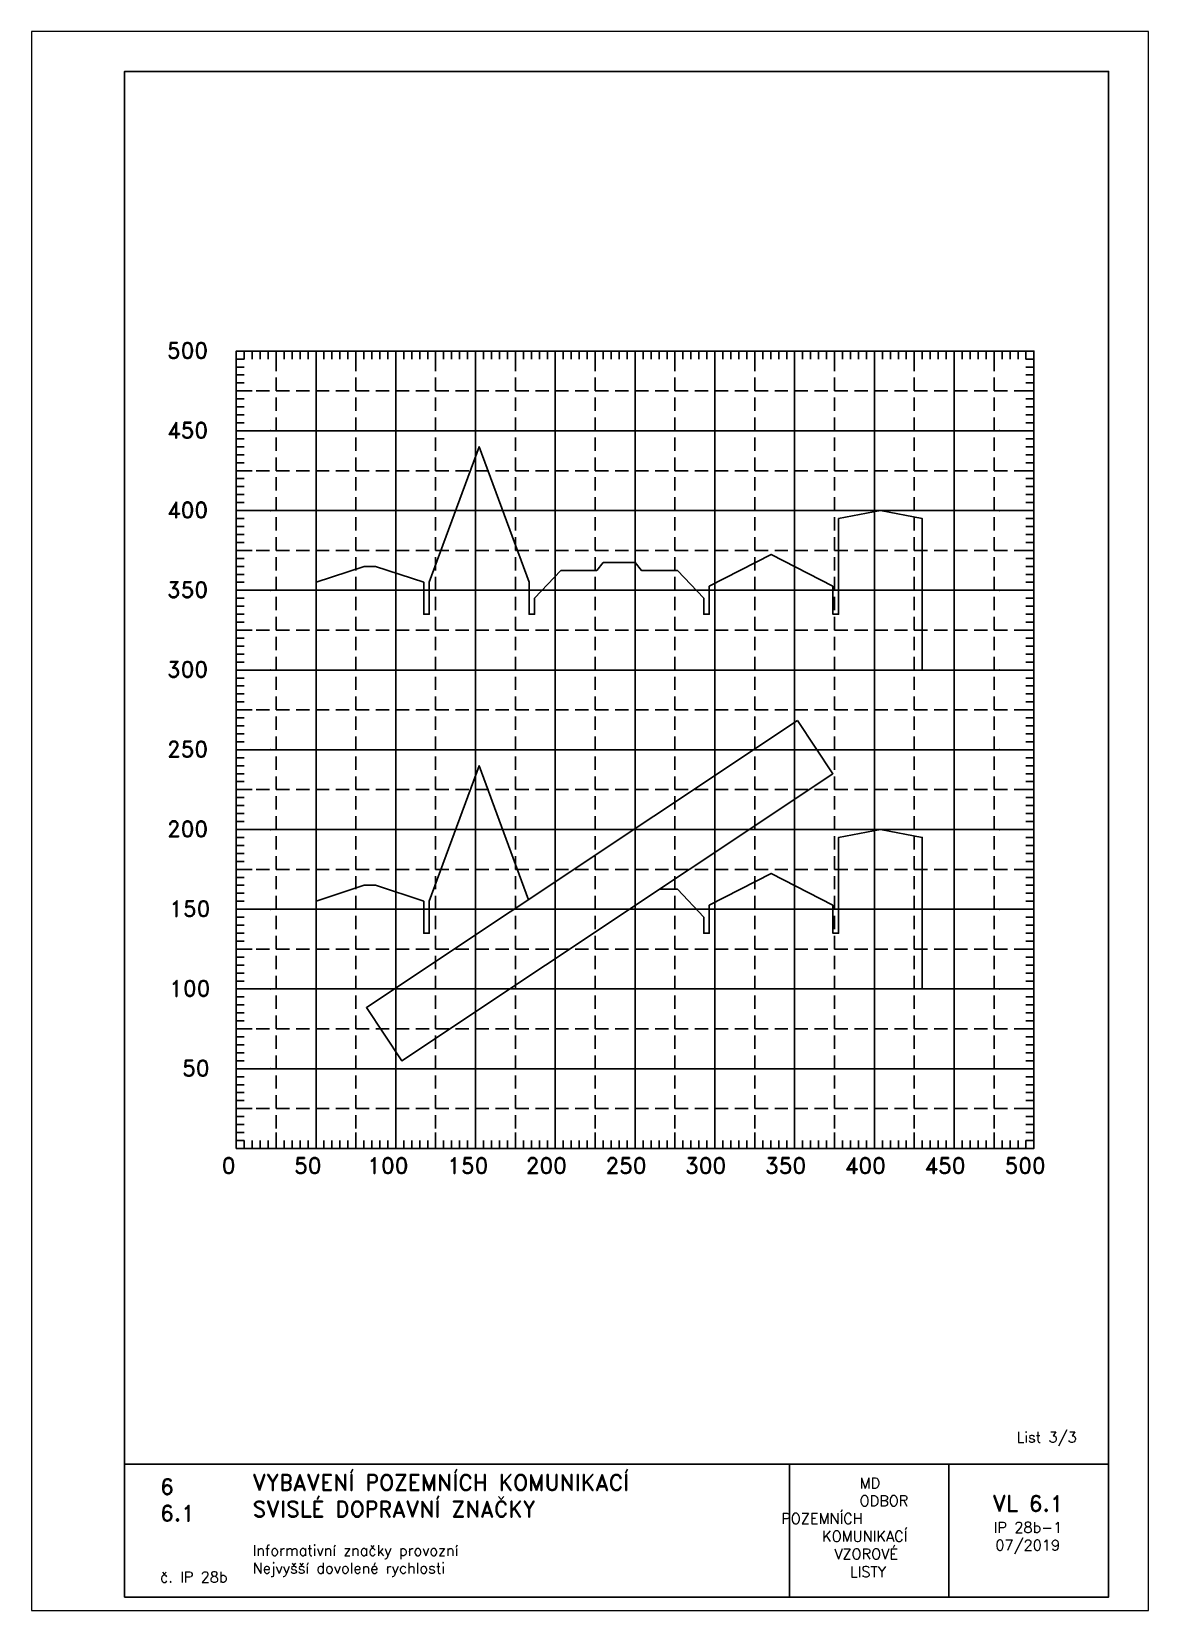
# Paper-space layout 'IP 28b-1-silniční-3' of a CAD drawing. Header units: millimetres. Extents: x 0 to 210, y 0 to 297.
import ezdxf

# ---------------------------------------------------------------- set-up
doc = ezdxf.new("R2010")
doc.units = ezdxf.units.MM
doc.header["$LTSCALE"] = 5
doc.linetypes.add('ČÁRKOVANÁX2', pattern=[1.5, 1, -0.5])
for name, color, linetype in [('Pomocná', 2, 'Continuous'), ('Rozpiska', 7, 'Continuous'), ('Značka', 7, 'Continuous')]:
    doc.layers.add(name, color=color, linetype=linetype)
doc.layers.add('Rámeček', color=6, linetype='Continuous', plot=False)
doc.styles.get("Standard").update_dxf_attribs({"font": 'romand.shx', "height": 40})

psp = doc.layouts.new('IP 28b-1-silniční-3')

# ---------------------------------------------------------------- linework, layer by layer
at = {"layer": 'Pomocná'}
for p, q in [((38.48, 235.4), (39.98, 235.4)), ((39.98, 236.9), (39.98, 235.4)), ((41.48, 236.9), (41.48, 235.4)), ((42.98, 236.9), (42.98, 235.4)), ((44.48, 236.9), (44.48, 235.4)), ((45.98, 236.9), (45.98, 233.9)), ((47.48, 236.9), (47.48, 235.4)), ((48.98, 236.9), (48.98, 235.4)), ((50.48, 236.9), (50.48, 235.4)), ((51.98, 236.9), (51.98, 235.4)), ((54.98, 236.9), (54.98, 235.4)), ((56.48, 236.9), (56.48, 235.4)), ((57.98, 236.9), (57.98, 235.4)), ((59.48, 236.9), (59.48, 235.4)), ((60.98, 236.9), (60.98, 233.9)), ((62.48, 236.9), (62.48, 235.4)), ((63.98, 236.9), (63.98, 235.4)), ((65.48, 236.9), (65.48, 235.4)), ((66.98, 236.9), (66.98, 235.4)), ((69.98, 236.9), (69.98, 235.4)), ((71.48, 236.9), (71.48, 235.4)), ((72.98, 236.9), (72.98, 235.4)), ((74.48, 236.9), (74.48, 235.4)), ((75.98, 236.9), (75.98, 233.9)), ((77.48, 236.9), (77.48, 235.4)), ((78.98, 236.9), (78.98, 235.4)), ((80.48, 236.9), (80.48, 235.4)), ((81.98, 236.9), (81.98, 235.4)), ((84.98, 236.9), (84.98, 235.4)), ((86.48, 236.9), (86.48, 235.4)), ((87.98, 236.9), (87.98, 235.4)), ((89.48, 236.9), (89.48, 235.4)), ((90.98, 236.9), (90.98, 233.9)), ((92.48, 236.9), (92.48, 235.4)), ((93.98, 236.9), (93.98, 235.4)), ((95.48, 236.9), (95.48, 235.4)), ((96.98, 236.9), (96.98, 235.4)), ((99.98, 236.9), (99.98, 235.4)), ((101.48, 236.9), (101.48, 235.4)), ((102.98, 236.9), (102.98, 235.4)), ((104.48, 236.9), (104.48, 235.4)), ((105.98, 236.9), (105.98, 233.9)), ((107.48, 236.9), (107.48, 235.4)), ((108.98, 236.9), (108.98, 235.4)), ((110.48, 236.9), (110.48, 235.4)), ((111.98, 236.9), (111.98, 235.4)), ((114.98, 236.9), (114.98, 235.4)), ((116.48, 236.9), (116.48, 235.4)), ((117.98, 236.9), (117.98, 235.4)), ((119.48, 236.9), (119.48, 235.4)), ((120.98, 236.9), (120.98, 233.9)), ((122.48, 236.9), (122.48, 235.4)), ((123.98, 236.9), (123.98, 235.4)), ((125.48, 236.9), (125.48, 235.4)), ((126.98, 236.9), (126.98, 235.4)), ((129.98, 236.9), (129.98, 235.4)), ((131.48, 236.9), (131.48, 235.4)), ((132.98, 236.9), (132.98, 235.4)), ((134.48, 236.9), (134.48, 235.4)), ((135.98, 236.9), (135.98, 233.9)), ((137.48, 236.9), (137.48, 235.4)), ((138.98, 236.9), (138.98, 235.4)), ((140.48, 236.9), (140.48, 235.4)), ((141.98, 236.9), (141.98, 235.4)), ((144.98, 236.9), (144.98, 235.4)), ((146.48, 236.9), (146.48, 235.4)), ((147.98, 236.9), (147.98, 235.4)), ((149.48, 236.9), (149.48, 235.4)), ((150.98, 236.9), (150.98, 233.9)), ((152.48, 236.9), (152.48, 235.4)), ((153.98, 236.9), (153.98, 235.4)), ((155.48, 236.9), (155.48, 235.4)), ((156.98, 236.9), (156.98, 235.4)), ((159.98, 236.9), (159.98, 235.4)), ((161.48, 236.9), (161.48, 235.4)), ((162.98, 236.9), (162.98, 235.4)), ((164.48, 236.9), (164.48, 235.4)), ((165.98, 236.9), (165.98, 233.9)), ((167.48, 236.9), (167.48, 235.4)), ((168.98, 236.9), (168.98, 235.4)), ((170.48, 236.9), (170.48, 235.4)), ((171.98, 236.9), (171.98, 235.4)), ((174.98, 236.9), (174.98, 235.4)), ((176.48, 236.9), (176.48, 235.4)), ((177.98, 236.9), (177.98, 235.4)), ((179.48, 236.9), (179.48, 235.4)), ((180.98, 236.9), (180.98, 233.9)), ((182.48, 236.9), (182.48, 235.4)), ((183.98, 236.9), (183.98, 235.4)), ((185.48, 236.9), (185.48, 235.4)), ((186.98, 236.9), (186.98, 235.4)), ((188.48, 235.4), (186.98, 235.4)), ((38.48, 233.9), (39.98, 233.9)), ((38.48, 232.4), (39.98, 232.4)), ((188.48, 233.9), (186.98, 233.9)), ((188.48, 232.4), (186.98, 232.4)), ((38.48, 230.9), (39.98, 230.9)), ((38.48, 229.4), (41.48, 229.4)), ((188.48, 229.4), (185.48, 229.4)), ((188.48, 230.9), (186.98, 230.9)), ((38.48, 227.9), (39.98, 227.9)), ((38.48, 226.4), (39.98, 226.4)), ((188.48, 227.9), (186.98, 227.9)), ((188.48, 226.4), (186.98, 226.4)), ((38.48, 224.9), (39.98, 224.9)), ((38.48, 223.4), (39.98, 223.4)), ((188.48, 224.9), (186.98, 224.9)), ((188.48, 223.4), (186.98, 223.4)), ((38.48, 220.4), (39.98, 220.4)), ((188.48, 220.4), (186.98, 220.4)), ((38.48, 218.9), (39.98, 218.9)), ((38.48, 217.4), (39.98, 217.4)), ((188.48, 218.9), (186.98, 218.9)), ((188.48, 217.4), (186.98, 217.4)), ((38.48, 215.9), (39.98, 215.9)), ((38.48, 214.4), (41.48, 214.4)), ((188.48, 214.4), (185.48, 214.4)), ((188.48, 215.9), (186.98, 215.9)), ((38.48, 212.9), (39.98, 212.9)), ((38.48, 211.4), (39.98, 211.4)), ((188.48, 212.9), (186.98, 212.9)), ((188.48, 211.4), (186.98, 211.4)), ((38.48, 209.9), (39.98, 209.9)), ((38.48, 208.4), (39.98, 208.4)), ((188.48, 209.9), (186.98, 209.9)), ((188.48, 208.4), (186.98, 208.4)), ((38.48, 205.4), (39.98, 205.4)), ((188.48, 205.4), (186.98, 205.4)), ((38.48, 203.9), (39.98, 203.9)), ((38.48, 202.4), (39.98, 202.4)), ((188.48, 203.9), (186.98, 203.9)), ((188.48, 202.4), (186.98, 202.4)), ((38.48, 200.9), (39.98, 200.9)), ((38.48, 199.4), (41.48, 199.4)), ((188.48, 199.4), (185.48, 199.4)), ((188.48, 200.9), (186.98, 200.9)), ((38.48, 197.9), (39.98, 197.9)), ((38.48, 196.4), (39.98, 196.4)), ((188.48, 197.9), (186.98, 197.9)), ((188.48, 196.4), (186.98, 196.4)), ((38.48, 194.9), (39.98, 194.9)), ((38.48, 193.4), (39.98, 193.4)), ((188.48, 194.9), (186.98, 194.9)), ((188.48, 193.4), (186.98, 193.4)), ((38.48, 190.4), (39.98, 190.4)), ((188.48, 190.4), (186.98, 190.4)), ((38.48, 188.9), (39.98, 188.9)), ((38.48, 187.4), (39.98, 187.4)), ((188.48, 188.9), (186.98, 188.9)), ((188.48, 187.4), (186.98, 187.4)), ((38.48, 185.9), (39.98, 185.9)), ((38.48, 184.4), (41.48, 184.4)), ((188.48, 184.4), (185.48, 184.4)), ((188.48, 185.9), (186.98, 185.9)), ((38.48, 182.9), (39.98, 182.9)), ((38.48, 181.4), (39.98, 181.4)), ((188.48, 182.9), (186.98, 182.9)), ((188.48, 181.4), (186.98, 181.4)), ((38.48, 179.9), (39.98, 179.9)), ((38.48, 178.4), (39.98, 178.4)), ((188.48, 179.9), (186.98, 179.9)), ((188.48, 178.4), (186.98, 178.4)), ((38.48, 175.4), (39.98, 175.4)), ((188.48, 175.4), (186.98, 175.4)), ((38.48, 173.9), (39.98, 173.9)), ((38.48, 172.4), (39.98, 172.4)), ((188.48, 173.9), (186.98, 173.9)), ((188.48, 172.4), (186.98, 172.4)), ((38.48, 170.9), (39.98, 170.9)), ((38.48, 169.4), (41.48, 169.4)), ((188.48, 169.4), (185.48, 169.4)), ((188.48, 170.9), (186.98, 170.9)), ((38.48, 167.9), (39.98, 167.9)), ((38.48, 166.4), (39.98, 166.4)), ((188.48, 167.9), (186.98, 167.9)), ((188.48, 166.4), (186.98, 166.4)), ((38.48, 164.9), (39.98, 164.9)), ((38.48, 163.4), (39.98, 163.4)), ((188.48, 164.9), (186.98, 164.9)), ((188.48, 163.4), (186.98, 163.4)), ((38.48, 160.4), (39.98, 160.4)), ((188.48, 160.4), (186.98, 160.4)), ((38.48, 158.9), (39.98, 158.9)), ((188.48, 158.9), (186.98, 158.9)), ((38.48, 157.4), (39.98, 157.4)), ((38.48, 155.9), (39.98, 155.9)), ((188.48, 157.4), (186.98, 157.4)), ((188.48, 155.9), (186.98, 155.9)), ((38.48, 154.4), (41.48, 154.4)), ((38.48, 152.9), (39.98, 152.9)), ((188.48, 154.4), (185.48, 154.4)), ((188.48, 152.9), (186.98, 152.9)), ((38.48, 151.4), (39.98, 151.4)), ((38.48, 149.9), (39.98, 149.9)), ((188.48, 151.4), (186.98, 151.4)), ((188.48, 149.9), (186.98, 149.9)), ((38.48, 148.4), (39.98, 148.4)), ((188.48, 148.4), (186.98, 148.4)), ((38.48, 145.4), (39.98, 145.4)), ((38.48, 143.9), (39.98, 143.9)), ((188.48, 145.4), (186.98, 145.4)), ((188.48, 143.9), (186.98, 143.9)), ((38.48, 142.4), (39.98, 142.4)), ((38.48, 140.9), (39.98, 140.9)), ((188.48, 142.4), (186.98, 142.4)), ((188.48, 140.9), (186.98, 140.9)), ((38.48, 139.4), (41.48, 139.4)), ((38.48, 137.9), (39.98, 137.9)), ((188.48, 139.4), (185.48, 139.4)), ((188.48, 137.9), (186.98, 137.9)), ((38.48, 136.4), (39.98, 136.4)), ((38.48, 134.9), (39.98, 134.9)), ((188.48, 136.4), (186.98, 136.4)), ((188.48, 134.9), (186.98, 134.9)), ((38.48, 133.4), (39.98, 133.4)), ((188.48, 133.4), (186.98, 133.4)), ((38.48, 130.4), (39.98, 130.4)), ((38.48, 128.9), (39.98, 128.9)), ((188.48, 130.4), (186.98, 130.4)), ((188.48, 128.9), (186.98, 128.9)), ((38.48, 127.4), (39.98, 127.4)), ((38.48, 125.9), (39.98, 125.9)), ((188.48, 127.4), (186.98, 127.4)), ((188.48, 125.9), (186.98, 125.9)), ((38.48, 124.4), (41.48, 124.4)), ((38.48, 122.9), (39.98, 122.9)), ((188.48, 124.4), (185.48, 124.4)), ((188.48, 122.9), (186.98, 122.9)), ((38.48, 121.4), (39.98, 121.4)), ((38.48, 119.9), (39.98, 119.9)), ((188.48, 121.4), (186.98, 121.4)), ((188.48, 119.9), (186.98, 119.9)), ((38.48, 118.4), (39.98, 118.4)), ((188.48, 118.4), (186.98, 118.4)), ((38.48, 115.4), (39.98, 115.4)), ((38.48, 113.9), (39.98, 113.9)), ((188.48, 115.4), (186.98, 115.4)), ((188.48, 113.9), (186.98, 113.9)), ((38.48, 112.4), (39.98, 112.4)), ((38.48, 110.9), (39.98, 110.9)), ((188.48, 112.4), (186.98, 112.4)), ((188.48, 110.9), (186.98, 110.9)), ((38.48, 109.4), (41.48, 109.4)), ((38.48, 107.9), (39.98, 107.9)), ((188.48, 109.4), (185.48, 109.4)), ((188.48, 107.9), (186.98, 107.9)), ((38.48, 106.4), (39.98, 106.4)), ((38.48, 104.9), (39.98, 104.9)), ((188.48, 106.4), (186.98, 106.4)), ((188.48, 104.9), (186.98, 104.9)), ((38.48, 103.4), (39.98, 103.4)), ((188.48, 103.4), (186.98, 103.4)), ((38.48, 100.4), (39.98, 100.4)), ((38.48, 98.9), (39.98, 98.9)), ((188.48, 100.4), (186.98, 100.4)), ((188.48, 98.9), (186.98, 98.9)), ((38.48, 97.4), (39.98, 97.4)), ((38.48, 95.9), (39.98, 95.9)), ((188.48, 97.4), (186.98, 97.4)), ((188.48, 95.9), (186.98, 95.9)), ((38.48, 94.4), (41.48, 94.4)), ((38.48, 92.9), (39.98, 92.9)), ((188.48, 94.4), (185.48, 94.4)), ((188.48, 92.9), (186.98, 92.9)), ((38.48, 91.4), (39.98, 91.4)), ((38.48, 89.9), (39.98, 89.9)), ((45.98, 86.9), (45.98, 89.9)), ((60.98, 86.9), (60.98, 89.9)), ((75.98, 86.9), (75.98, 89.9)), ((90.98, 86.9), (90.98, 89.9)), ((105.98, 86.9), (105.98, 89.9)), ((120.98, 86.9), (120.98, 89.9)), ((135.98, 86.9), (135.98, 89.9)), ((150.98, 86.9), (150.98, 89.9)), ((165.98, 86.9), (165.98, 89.9)), ((180.98, 86.9), (180.98, 89.9)), ((188.48, 91.4), (186.98, 91.4)), ((188.48, 89.9), (186.98, 89.9)), ((38.48, 88.4), (39.98, 88.4)), ((39.98, 86.9), (39.98, 88.4)), ((41.48, 86.9), (41.48, 88.4)), ((42.98, 86.9), (42.98, 88.4)), ((44.48, 86.9), (44.48, 88.4)), ((47.48, 86.9), (47.48, 88.4)), ((48.98, 86.9), (48.98, 88.4)), ((50.48, 86.9), (50.48, 88.4)), ((51.98, 86.9), (51.98, 88.4)), ((54.98, 86.9), (54.98, 88.4)), ((56.48, 86.9), (56.48, 88.4)), ((57.98, 86.9), (57.98, 88.4)), ((59.48, 86.9), (59.48, 88.4)), ((62.48, 86.9), (62.48, 88.4)), ((63.98, 86.9), (63.98, 88.4)), ((65.48, 86.9), (65.48, 88.4)), ((66.98, 86.9), (66.98, 88.4)), ((69.98, 86.9), (69.98, 88.4)), ((71.48, 86.9), (71.48, 88.4)), ((72.98, 86.9), (72.98, 88.4)), ((74.48, 86.9), (74.48, 88.4)), ((77.48, 86.9), (77.48, 88.4)), ((78.98, 86.9), (78.98, 88.4)), ((80.48, 86.9), (80.48, 88.4)), ((81.98, 86.9), (81.98, 88.4)), ((84.98, 86.9), (84.98, 88.4)), ((86.48, 86.9), (86.48, 88.4)), ((87.98, 86.9), (87.98, 88.4)), ((89.48, 86.9), (89.48, 88.4)), ((92.48, 86.9), (92.48, 88.4)), ((93.98, 86.9), (93.98, 88.4)), ((95.48, 86.9), (95.48, 88.4)), ((96.98, 86.9), (96.98, 88.4)), ((99.98, 86.9), (99.98, 88.4)), ((101.48, 86.9), (101.48, 88.4)), ((102.98, 86.9), (102.98, 88.4)), ((104.48, 86.9), (104.48, 88.4)), ((107.48, 86.9), (107.48, 88.4)), ((108.98, 86.9), (108.98, 88.4)), ((110.48, 86.9), (110.48, 88.4)), ((111.98, 86.9), (111.98, 88.4)), ((114.98, 86.9), (114.98, 88.4)), ((116.48, 86.9), (116.48, 88.4)), ((117.98, 86.9), (117.98, 88.4)), ((119.48, 86.9), (119.48, 88.4)), ((122.48, 86.9), (122.48, 88.4)), ((123.98, 86.9), (123.98, 88.4)), ((125.48, 86.9), (125.48, 88.4)), ((126.98, 86.9), (126.98, 88.4)), ((129.98, 86.9), (129.98, 88.4)), ((131.48, 86.9), (131.48, 88.4)), ((132.98, 86.9), (132.98, 88.4)), ((134.48, 86.9), (134.48, 88.4)), ((137.48, 86.9), (137.48, 88.4)), ((138.98, 86.9), (138.98, 88.4)), ((140.48, 86.9), (140.48, 88.4)), ((141.98, 86.9), (141.98, 88.4)), ((144.98, 86.9), (144.98, 88.4)), ((146.48, 86.9), (146.48, 88.4)), ((147.98, 86.9), (147.98, 88.4)), ((149.48, 86.9), (149.48, 88.4)), ((152.48, 86.9), (152.48, 88.4)), ((153.98, 86.9), (153.98, 88.4)), ((155.48, 86.9), (155.48, 88.4)), ((156.98, 86.9), (156.98, 88.4)), ((159.98, 86.9), (159.98, 88.4)), ((161.48, 86.9), (161.48, 88.4)), ((162.98, 86.9), (162.98, 88.4)), ((164.48, 86.9), (164.48, 88.4)), ((167.48, 86.9), (167.48, 88.4)), ((168.98, 86.9), (168.98, 88.4)), ((170.48, 86.9), (170.48, 88.4)), ((171.98, 86.9), (171.98, 88.4)), ((174.98, 86.9), (174.98, 88.4)), ((176.48, 86.9), (176.48, 88.4)), ((177.98, 86.9), (177.98, 88.4)), ((179.48, 86.9), (179.48, 88.4)), ((182.48, 86.9), (182.48, 88.4)), ((183.98, 86.9), (183.98, 88.4)), ((185.48, 86.9), (185.48, 88.4)), ((186.98, 86.9), (186.98, 88.4)), ((188.48, 88.4), (186.98, 88.4))]:
    psp.add_line(p, q, dxfattribs=at)
at = {"layer": 'Pomocná', "linetype": 'ČÁRKOVANÁX2', "ltscale": 0.5}
for p, q in [((45.98, 86.9), (45.98, 236.9)), ((60.98, 86.9), (60.98, 236.9)), ((75.98, 86.9), (75.98, 236.9)), ((90.98, 86.9), (90.98, 236.9)), ((105.98, 86.9), (105.98, 236.9)), ((120.98, 86.9), (120.98, 236.9)), ((135.98, 86.9), (135.98, 236.9)), ((150.98, 86.9), (150.98, 236.9)), ((165.98, 86.9), (165.98, 236.9)), ((180.98, 86.9), (180.98, 236.9)), ((38.48, 229.4), (188.48, 229.4)), ((38.48, 214.4), (188.48, 214.4)), ((38.48, 199.4), (188.48, 199.4)), ((38.48, 184.4), (188.48, 184.4)), ((38.48, 169.4), (188.48, 169.4)), ((38.48, 154.4), (188.48, 154.4)), ((38.48, 139.4), (188.48, 139.4)), ((38.48, 124.4), (188.48, 124.4)), ((38.48, 109.4), (188.48, 109.4)), ((38.48, 94.4), (188.48, 94.4))]:
    psp.add_line(p, q, dxfattribs=at)
at = {"layer": 'Pomocná', "color": 6}
for p, q in [((53.48, 86.9), (53.48, 236.9)), ((68.48, 86.9), (68.48, 236.9)), ((83.48, 86.9), (83.48, 236.9)), ((98.48, 86.9), (98.48, 236.9)), ((113.48, 86.9), (113.48, 236.9)), ((128.48, 86.9), (128.48, 236.9)), ((143.48, 86.9), (143.48, 236.9)), ((158.48, 86.9), (158.48, 236.9)), ((173.48, 86.9), (173.48, 236.9)), ((38.48, 221.9), (188.48, 221.9)), ((38.48, 206.9), (188.48, 206.9)), ((38.48, 191.9), (188.48, 191.9)), ((38.48, 176.9), (188.48, 176.9)), ((38.48, 161.9), (188.48, 161.9)), ((38.48, 146.9), (188.48, 146.9)), ((38.48, 131.9), (188.48, 131.9)), ((38.48, 116.9), (188.48, 116.9)), ((38.48, 101.9), (188.48, 101.9))]:
    psp.add_line(p, q, dxfattribs=at)
at = {"layer": 'Pomocná', "color": 7}
psp.add_lwpolyline([(38.48, 86.9), (188.48, 86.9), (188.48, 236.9), (38.48, 236.9)], close=True, dxfattribs=at)
at = {"layer": 'Pomocná'}
for p in [(44.94, 221.9), (182.01, 221.9), (44.94, 206.9), (182.01, 206.9), (44.94, 191.9), (182.01, 191.9), (44.94, 176.9), (182.01, 176.9), (44.94, 161.9), (182.01, 161.9), (44.94, 146.9), (182.01, 146.9), (44.94, 131.9), (182.01, 131.9), (44.94, 116.9), (182.01, 116.9), (44.94, 101.9)]:
    psp.add_point(p, dxfattribs=at)
at = {"layer": 'Rozpiska', "color": 7}
for p, q in [((17.5, 27.5), (202.5, 27.5)), ((142.5, 27.5), (142.5, 2.5)), ((172.5, 27.5), (172.5, 2.5))]:
    psp.add_line(p, q, dxfattribs=at)
psp.add_lwpolyline([(17.5, 2.5), (202.5, 2.5), (202.5, 289.5), (17.5, 289.5)], close=True, dxfattribs=at)
at = {"layer": 'Značka', "color": 60}
for points in [[(53.48, 176.9), (53.48, 193.4), (62.55, 196.4), (64.65, 196.4), (73.73, 193.4), (73.73, 187.4), (74.78, 187.4), (74.78, 193.4), (84.15, 218.9), (93.53, 193.4), (93.53, 187.4), (94.58, 187.4), (94.58, 190.4), (99.53, 195.65), (106.28, 195.65), (107.48, 197.15), (113.48, 197.15), (114.68, 195.65), (121.43, 195.65), (126.38, 190.4), (126.38, 187.4), (127.43, 187.4), (127.43, 192.65), (139.05, 198.65), (150.68, 192.65), (150.68, 187.4), (151.73, 187.4), (151.73, 205.4), (159.6, 206.9), (167.48, 205.4), (167.48, 176.9), (53.48, 176.9)], [(144.02, 167.39), (62.95, 113.39), (69.6, 103.4), (150.68, 157.4), (144.02, 167.39)], [(53.48, 116.9), (53.48, 133.4), (62.55, 136.4), (64.65, 136.4), (73.73, 133.4), (73.73, 127.4), (74.78, 127.4), (74.78, 133.4), (84.15, 158.9), (93.42, 133.69)], [(118.02, 135.65), (121.43, 135.65), (126.38, 130.4), (126.38, 127.4), (127.43, 127.4), (127.43, 132.65), (139.05, 138.65), (150.68, 132.65), (150.68, 127.4), (151.73, 127.4), (151.73, 145.4), (159.6, 146.9), (167.48, 145.4), (167.48, 116.9), (89.87, 116.9)], [(68.22, 116.9), (53.48, 116.9)]]:
    psp.add_lwpolyline(points, dxfattribs=at)

# ---------------------------------------------------------------- texts
at = {"layer": 'Pomocná', "char_height": 3, "attachment_point": 1}
for s, insert in [('\\pi-1.15175;500', (26.62, 238.51)), ('\\pi-1.15175;450', (26.62, 223.51)), ('\\pi-1.15175;400', (26.62, 208.51)), ('\\pi-1.15175;350', (26.62, 193.51)), ('\\pi-1.15175;300', (26.62, 178.51)), ('\\pi-1.15175;250', (26.62, 163.51)), ('\\pi-1.15175;200', (26.62, 148.51)), ('\\pi-0.72318;150', (26.62, 133.51)), ('\\pi-0.72318;100', (26.62, 118.51)), ('\\pi1.70539;50', (26.62, 103.51)), ('\\pi2.28127;0', (33.49, 85.18)), ('\\pi0.85269;50', (48.52, 85.18)), ('\\pi-0.36159;100', (63.5, 85.18)), ('\\pi-0.36159;150', (78.54, 85.18)), ('\\pi-0.57588;200', (93.5, 85.18)), ('\\pi-0.57588;250', (108.48, 85.18)), ('\\pi-0.57588;300', (123.47, 85.18)), ('\\pi-0.57588;350', (138.5, 85.18)), ('\\pi-0.57588;400', (153.48, 85.18)), ('\\pi-0.57588;450', (168.46, 85.18)), ('\\pi-0.57588;500', (183.54, 85.18))]:
    psp.add_mtext_dynamic_manual_height_columns(s, width=6.5625, gutter_width=100, heights=[0], dxfattribs=dict(at, insert=insert))
at = {"layer": 'Rozpiska', "color": 7, "attachment_point": 1}
for s, width, heights, insert, char_height in [('List 3/3', 13.9221, [0], (185.21, 33.59), 2), ('6', 149.0422, [0], (24.17, 24.77), 3), ('{\\C6;VYBAVENÍ POZEMNÍCH KOMUNIKACÍ\\P}SVISLÉ DOPRAVNÍ ZNAČKY{\\H1.34524x; }', 149.0422, [0], (41.56, 25.56), 3), ('\\pi14.7414;{\\C6;MD\\P\\pi2.36044;}ODBOR POZEMNÍCH{\\H1.57143x; }\\P\\pi7.69378;KOMUNIKACÍ{\\H1.5x; }\\P\\pi9.97949;{\\C6;VZOROVÉ\\H1.47619x; \\H0.67742x;\\P\\pi12.93187;LISTY\\H1.26984x; }', 33.1018, [0], (140.95, 24.95), 2), ('\\pi1.03113;{\\H1.5x;\\C6;VL 6.1\\P\\pi1.26919;\\H0.66667x;IP 28b-1\\H1.66666x; \\H0.6x;\\P\\pi1.5549;07/2019\\H1.80159x; }', 16.0623, [0], (179.66, 21.61), 2), ('6.1', 149.0422, [0], (24.17, 19.78), 3), ('{\\C6;Informativní značky provozní\\P}Nejvyšší dovolené rychlosti{\\H1.83333x; }', 149.0422, [0], (41.56, 12.29), 2), ('{\\C6;č. IP 28b}', 15.8293, [2.67], (24.17, 7.28), 2)]:
    psp.add_mtext_dynamic_manual_height_columns(s, width=width, gutter_width=100, heights=heights, dxfattribs=dict(at, insert=insert, char_height=char_height))

# ---------------------------------------------------------------- viewports
at = {"layer": 'Rámeček'}
psp.add_viewport(center=(105, 148.5), size=(210, 297), view_center_point=(6649.01, 689.56), view_height=4455, dxfattribs=at)

doc.saveas('drawing.dxf')
